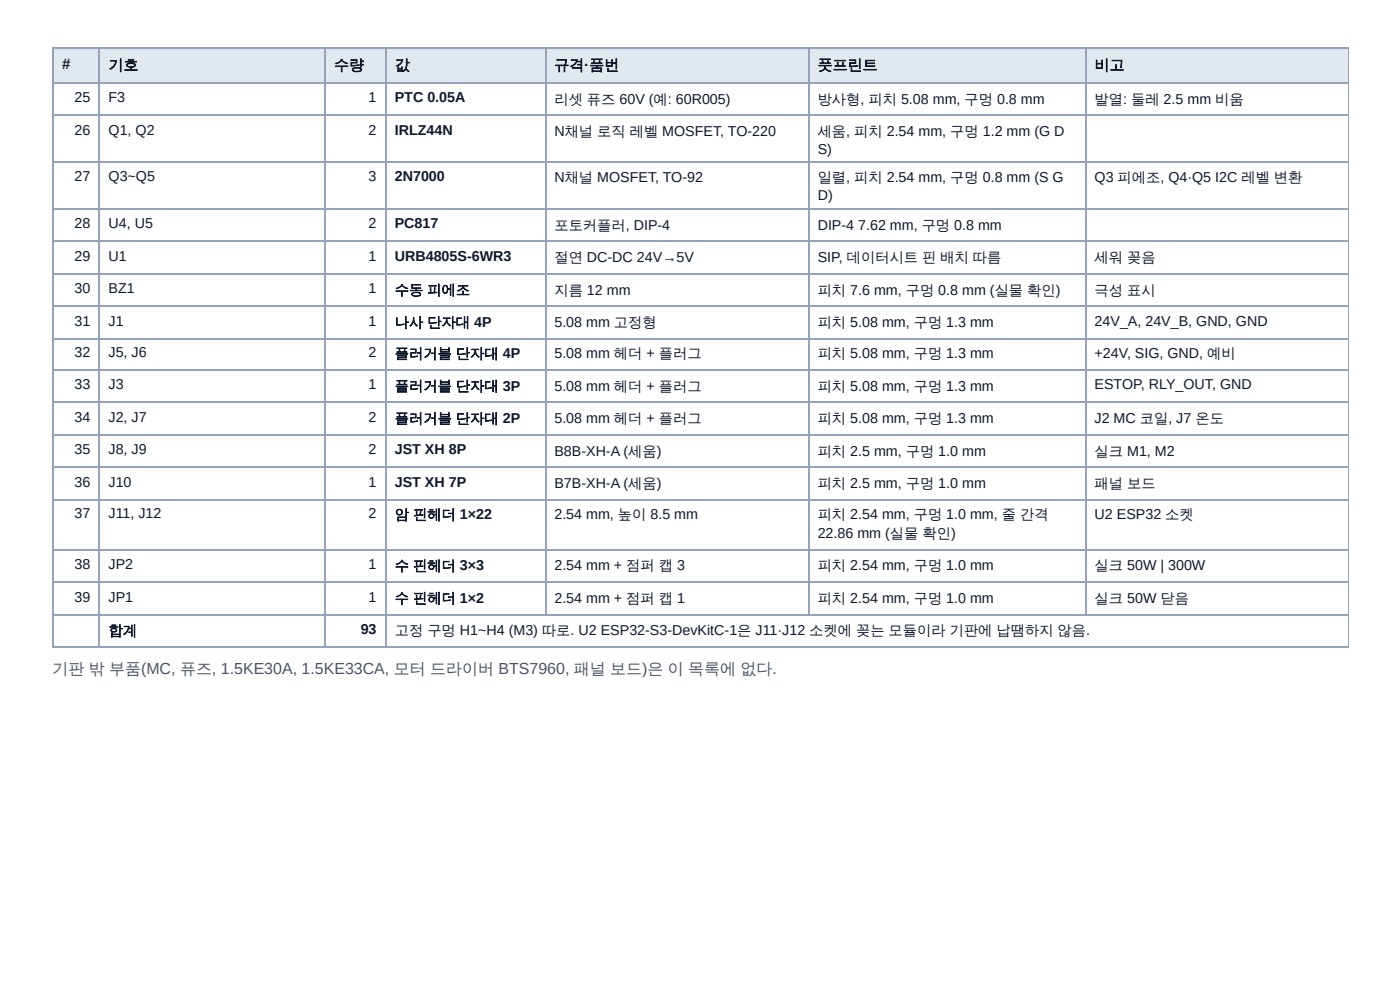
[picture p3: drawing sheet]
<svg xmlns="http://www.w3.org/2000/svg" width="297mm" height="210mm" viewBox="0 0 297 210" stroke-linecap="round" stroke-linejoin="round" font-family="sans-serif">
<defs><g id="words">
<text font-size="3.4" fill="#475569" x="11.1" y="142.9">기판 밖 부품(MC, 퓨즈, 1.5KE30A, 1.5KE33CA, 모터 드라이버 BTS7960, 패널 보드)은 이 목록에 없다.</text>
<g font-size="3.2" fill="#0f172a">
<text x="13.2" y="14.6">#</text>
<text x="23" y="14.8">기호</text>
<text x="70.9" y="14.8">수량</text>
<text x="83.8" y="14.8">값</text>
<text x="117.6" y="14.8">규격·품번</text>
<text x="173.5" y="14.8">풋프린트</text>
<text x="232.2" y="14.8">비고</text>
</g>
<g font-size="3" fill="#0f172a">
<text x="15.8" y="21.7">25</text>
<text x="23" y="21.7">F3</text>
<text x="78.2" y="21.7">1</text>
<text x="83.8" y="21.7">PTC 0.05A</text>
<text x="117.6" y="22">리셋 퓨즈 60V (예: 60R005)</text>
<text x="173.5" y="22">방사형, 피치 5.08 mm, 구멍 0.8 mm</text>
<text x="232.2" y="22">발열: 둘레 2.5 mm 비움</text>
<text x="15.8" y="28.6">26</text>
<text x="23" y="28.6">Q1, Q2</text>
<text x="78.2" y="28.6">2</text>
<text x="83.8" y="28.6">IRLZ44N</text>
<text x="117.6" y="28.8">N채널 로직 레벨 MOSFET, TO-220</text>
<text x="173.5" y="28.8">세움, 피치 2.54 mm, 구멍 1.2 mm (G D</text>
<text x="173.5" y="32.5">S)</text>
<text x="15.8" y="38.4">27</text>
<text x="23" y="38.4">Q3~Q5</text>
<text x="78.2" y="38.4">3</text>
<text x="83.8" y="38.4">2N7000</text>
<text x="117.6" y="38.6">N채널 MOSFET, TO-92</text>
<text x="173.5" y="38.6">일렬, 피치 2.54 mm, 구멍 0.8 mm (S G</text>
<text x="232.2" y="38.6">Q3 피에조, Q4·Q5 I2C 레벨 변환</text>
<text x="173.5" y="42.3">D)</text>
<text x="15.8" y="48.4">28</text>
<text x="23" y="48.4">U4, U5</text>
<text x="78.2" y="48.4">2</text>
<text x="83.8" y="48.4">PC817</text>
<text x="117.6" y="48.7">포토커플러, DIP-4</text>
<text x="173.5" y="48.7">DIP-4</text>
<text x="182.1" y="48.7">7.62 mm, 구멍 0.8 mm</text>
<text x="15.8" y="55.3">29</text>
<text x="23" y="55.3">U1</text>
<text x="78.2" y="55.3">1</text>
<text x="83.8" y="55.3">URB4805S-6WR3</text>
<text x="117.6" y="55.6">절연 DC-DC 24V→5V</text>
<text x="173.5" y="55.6">SIP, 데이터시트 핀 배치 따름</text>
<text x="232.2" y="55.6">세워 꽂음</text>
<text x="15.8" y="62.2">30</text>
<text x="23" y="62.2">BZ1</text>
<text x="78.2" y="62.2">1</text>
<text x="83.8" y="62.4">수동 피에조</text>
<text x="117.6" y="62.4">지름 12 mm</text>
<text x="173.5" y="62.4">피치 7.6 mm, 구멍 0.8 mm (실물 확인)</text>
<text x="232.2" y="62.4">극성 표시</text>
<text x="15.8" y="69.1">31</text>
<text x="23" y="69.1">J1</text>
<text x="78.2" y="69.1">1</text>
<text x="83.8" y="69.3">나사 단자대 4P</text>
<text x="117.6" y="69.3">5.08 mm 고정형</text>
<text x="173.5" y="69.3">피치 5.08 mm, 구멍 1.3 mm</text>
<text x="232.2" y="69.1">24V_A, 24V_B, GND, GND</text>
<text x="15.8" y="75.7">32</text>
<text x="23" y="75.7">J5, J6</text>
<text x="78.2" y="75.7">2</text>
<text x="83.8" y="75.9">플러거블 단자대 4P</text>
<text x="117.6" y="75.9">5.08 mm 헤더 + 플러그</text>
<text x="173.5" y="75.9">피치 5.08 mm, 구멍 1.3 mm</text>
<text x="232.2" y="75.9">+24V, SIG, GND, 예비</text>
<text x="15.8" y="82.6">33</text>
<text x="23" y="82.6">J3</text>
<text x="78.2" y="82.6">1</text>
<text x="83.8" y="82.8">플러거블 단자대 3P</text>
<text x="117.6" y="82.8">5.08 mm 헤더 + 플러그</text>
<text x="173.5" y="82.8">피치 5.08 mm, 구멍 1.3 mm</text>
<text x="232.2" y="82.6">ESTOP, RLY_OUT, GND</text>
<text x="15.8" y="89.4">34</text>
<text x="23" y="89.4">J2, J7</text>
<text x="78.2" y="89.4">2</text>
<text x="83.8" y="89.7">플러거블 단자대 2P</text>
<text x="117.6" y="89.7">5.08 mm 헤더 + 플러그</text>
<text x="173.5" y="89.7">피치 5.08 mm, 구멍 1.3 mm</text>
<text x="232.2" y="89.7">J2 MC 코일, J7 온도</text>
<text x="15.8" y="96.3">35</text>
<text x="23" y="96.3">J8, J9</text>
<text x="78.2" y="96.3">2</text>
<text x="83.8" y="96.3">JST XH 8P</text>
<text x="117.6" y="96.6">B8B-XH-A (세움)</text>
<text x="173.5" y="96.6">피치 2.5 mm, 구멍 1.0 mm</text>
<text x="232.2" y="96.6">실크 M1, M2</text>
<text x="15.8" y="103.2">36</text>
<text x="23" y="103.2">J10</text>
<text x="78.2" y="103.2">1</text>
<text x="83.8" y="103.2">JST XH 7P</text>
<text x="117.6" y="103.5">B7B-XH-A (세움)</text>
<text x="173.5" y="103.5">피치 2.5 mm, 구멍 1.0 mm</text>
<text x="232.2" y="103.5">패널 보드</text>
<text x="15.8" y="109.8">37</text>
<text x="23" y="109.8">J11, J12</text>
<text x="78.2" y="109.8">2</text>
<text x="83.8" y="110.1">암 핀헤더 1×22</text>
<text x="117.6" y="110.1">2.54 mm, 높이 8.5 mm</text>
<text x="173.5" y="110.1">피치 2.54 mm, 구멍 1.0 mm, 줄 간격</text>
<text x="232.2" y="110.1">U2 ESP32 소켓</text>
<text x="173.5" y="114">22.86 mm (실물 확인)</text>
<text x="15.8" y="120.7">38</text>
<text x="23" y="120.7">JP2</text>
<text x="78.2" y="120.7">1</text>
<text x="83.8" y="120.9">수 핀헤더 3×3</text>
<text x="117.6" y="120.9">2.54 mm + 점퍼 캡 3</text>
<text x="173.5" y="120.9">피치 2.54 mm, 구멍 1.0 mm</text>
<text x="232.2" y="120.9">실크 50W | 300W</text>
<text x="15.8" y="127.5">39</text>
<text x="23" y="127.5">JP1</text>
<text x="78.2" y="127.5">1</text>
<text x="83.8" y="127.8">수 핀헤더 1×2</text>
<text x="117.6" y="127.8">2.54 mm + 점퍼 캡 1</text>
<text x="173.5" y="127.8">피치 2.54 mm, 구멍 1.0 mm</text>
<text x="232.2" y="127.8">실크 50W 닫음</text>
<text x="23" y="134.7">합계</text>
<text x="76.5" y="134.4">93</text>
<text x="83.8" y="134.7">고정 구멍 H1~H4 (M3) 따로. U2 ESP32-S3-DevKitC-1은 J11·J12 소켓에 꽂는 모듈이라 기판에 납땜하지 않음.</text>
</g>
</g></defs>
<g fill="#e2e8f0">
<path d="M11.4 10.3h9.8v7.2h-9.8z"/>
<path d="M21.2 10.3h47.9v7.2h-47.9z"/>
<path d="M69.1 10.3h12.7v7.2h-12.7z"/>
<path d="M81.8 10.3h33.8v7.2h-33.8z"/>
<path d="M115.6 10.3h55.8v7.2h-55.8z"/>
<path d="M171.4 10.3h58.8v7.2h-58.8z"/>
<path d="M230.2 10.3h56v7.2h-56z"/>
</g>
<g fill="none" stroke="#94a3b8" stroke-width=".26">
<path d="M11.1 10.2h275.1M11.1 17.6h275.1M11.2 10.1v127.2M21 10.1v127.2M68.9 10.1v127.2M81.9 10.1v127.2M115.8 10.1v120.3M171.6 10.1v120.3M230.3 10.1v120.3M11.1 24.5h275.1M11.1 34.3h275.1M11.1 44.3h275.1"/>
<path d="M11.1 51.2h275.1M11.1 58.1h275.1M11.1 65h275.1M11.1 71.8h275.1M11.1 78.4h275.1M11.1 85.3h275.1M11.1 92.2h275.1M11.1 99.1h275.1M11.1 106h275.1M11.1 116.5h275.1M11.1 123.4h275.1M11.1 130.3h275.1"/>
<path d="M11.1 137.2h275.1"/>
</g>
<path d="M286.1 10.1v127.2" fill="none" stroke="#94a3b8" stroke-width=".21"/>
<use href="#words"/>
</svg>
